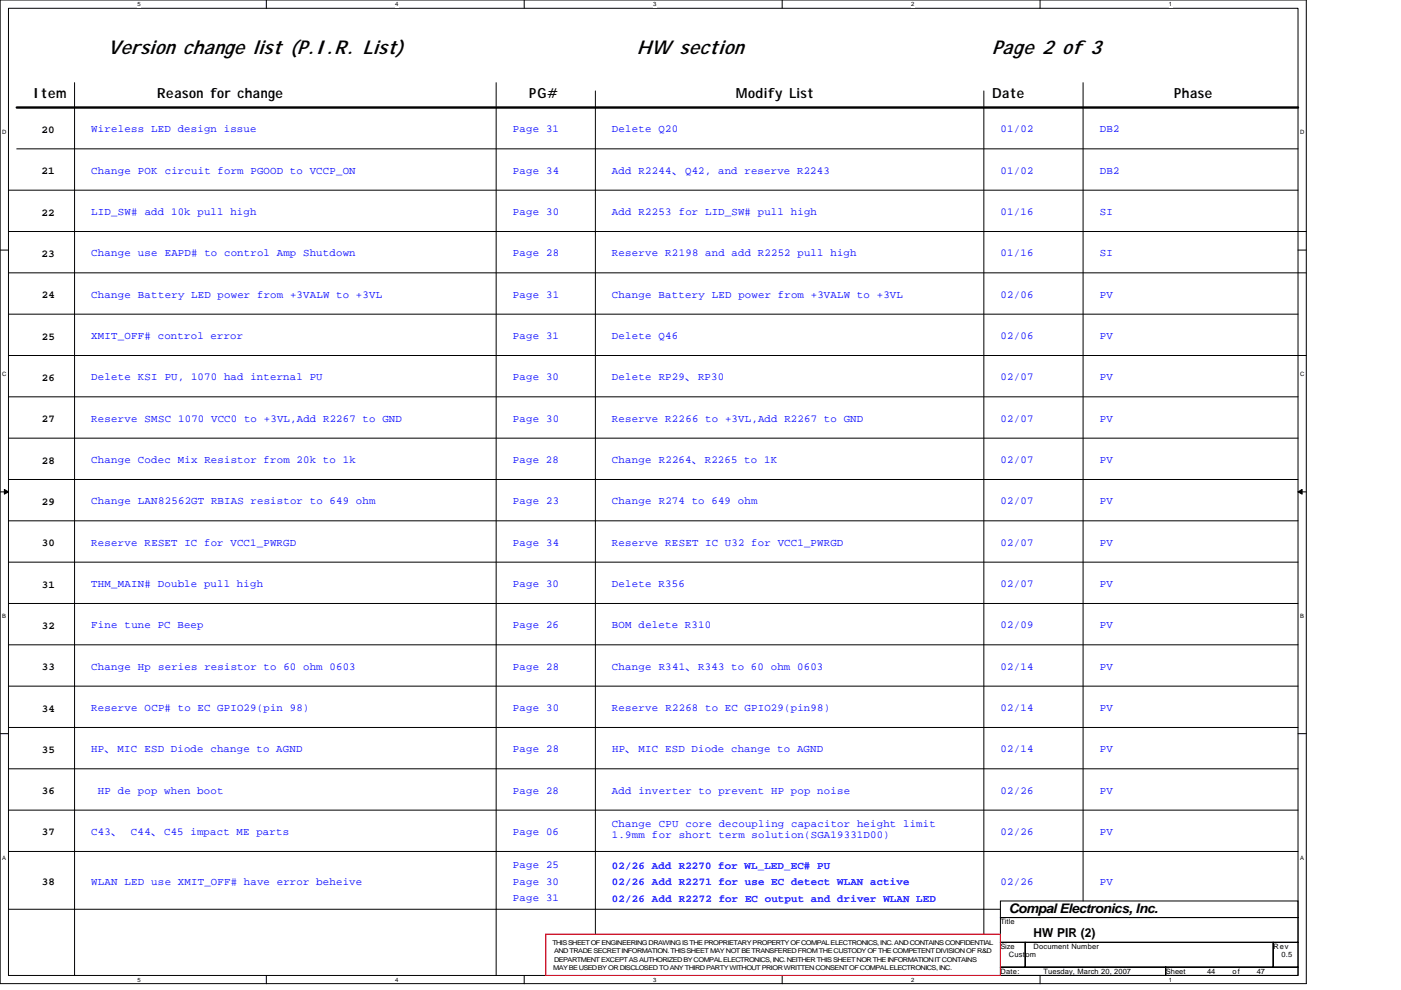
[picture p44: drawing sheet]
<svg xmlns="http://www.w3.org/2000/svg" width="297mm" height="210mm" viewBox="0 0 297 210" stroke-linecap="round" stroke-linejoin="round" font-family="sans-serif">
<defs><g id="words">
<g font-size="4.2">
<text x="22.8" y="11.5">Version change list (P.I.R. List)</text>
<text x="135" y="11.5">HW section</text>
<text x="210.4" y="11.5">Page 2 of 3</text>
</g>
<g font-size="3">
<text x="7" y="20.8">Item</text>
<text x="33.3" y="20.8">Reason for change</text>
<text x="112.2" y="20.8">PG#</text>
<text x="156" y="20.8">Modify List</text>
<text x="210.4" y="20.8">Date</text>
<text x="248.9" y="20.8">Phase</text>
</g>
<text font-size="2.8" x="213.9" y="193.6">Compal Electronics, Inc.</text>
<text font-size="2.6" x="219.1" y="198.7">HW PIR (2)</text>
<g font-size="2.3">
<text x="8.8" y="28.2">20</text>
<text x="8.8" y="36.9">21</text>
<text x="8.8" y="45.7">22</text>
<text x="8.8" y="54.5">23</text>
<text x="8.8" y="63.2">24</text>
<text x="8.8" y="72">25</text>
<text x="8.8" y="80.8">26</text>
<text x="8.8" y="89.5">27</text>
<text x="8.8" y="98.3">28</text>
<text x="8.8" y="107">29</text>
<text x="8.8" y="115.8">30</text>
<text x="8.8" y="124.6">31</text>
<text x="8.8" y="133.3">32</text>
<text x="8.8" y="142.1">33</text>
<text x="8.8" y="150.9">34</text>
<text x="8.8" y="159.6">35</text>
<text x="8.8" y="168.4">36</text>
<text x="8.8" y="177.1">37</text>
<text x="8.8" y="187.7">38</text>
</g>
<g font-size="2.3" fill="#00f">
<text x="19.3" y="28.1">Wireless LED design issue</text>
<text x="108.7" y="28.1">Page 31</text>
<text x="129.7" y="28.1">Delete Q20</text>
<text x="212.1" y="28.1">01/02</text>
<text x="233.2" y="28.1">DB2</text>
<text x="19.3" y="36.9">Change POK circuit form PGOOD to VCCP_ON</text>
<text x="108.7" y="36.9">Page 34</text>
<text x="129.7" y="36.9">Add R2244、Q42, and reserve R2243</text>
<text x="212.1" y="36.9">01/02</text>
<text x="233.2" y="36.9">DB2</text>
<text x="19.3" y="45.6">LID_SW# add 10k pull high</text>
<text x="108.7" y="45.6">Page 30</text>
<text x="129.7" y="45.6">Add R2253 for LID_SW# pull high</text>
<text x="212.1" y="45.6">01/16</text>
<text x="233.2" y="45.6">SI</text>
<text x="19.3" y="54.4">Change use EAPD# to control Amp Shutdown</text>
<text x="108.7" y="54.4">Page 28</text>
<text x="129.7" y="54.4">Reserve R2198 and add R2252 pull high</text>
<text x="212.1" y="54.4">01/16</text>
<text x="233.2" y="54.4">SI</text>
<text x="19.3" y="63.1">Change Battery LED power from +3VALW to +3VL</text>
<text x="108.7" y="63.1">Page 31</text>
<text x="129.7" y="63.1">Change Battery LED power from +3VALW to +3VL</text>
<text x="212.1" y="63.1">02/06</text>
<text x="233.2" y="63.1">PV</text>
<text x="19.3" y="71.9">XMIT_OFF# control error</text>
<text x="108.7" y="71.9">Page 31</text>
<text x="129.7" y="71.9">Delete Q46</text>
<text x="212.1" y="71.9">02/06</text>
<text x="233.2" y="71.9">PV</text>
<text x="19.3" y="80.7">Delete KSI PU, 1070 had internal PU</text>
<text x="108.7" y="80.7">Page 30</text>
<text x="129.7" y="80.7">Delete RP29、RP30</text>
<text x="212.1" y="80.7">02/07</text>
<text x="233.2" y="80.7">PV</text>
<text x="19.3" y="89.4">Reserve SMSC 1070 VCC0 to +3VL,Add R2267 to GND</text>
<text x="108.7" y="89.4">Page 30</text>
<text x="129.7" y="89.4">Reserve R2266 to +3VL,Add R2267 to GND</text>
<text x="212.1" y="89.4">02/07</text>
<text x="233.2" y="89.4">PV</text>
<text x="19.3" y="98.2">Change Codec Mix Resistor from 20k to 1k</text>
<text x="108.7" y="98.2">Page 28</text>
<text x="129.7" y="98.2">Change R2264、R2265 to 1K</text>
<text x="212.1" y="98.2">02/07</text>
<text x="233.2" y="98.2">PV</text>
<text x="19.3" y="107">Change LAN82562GT RBIAS resistor to 649 ohm</text>
<text x="108.7" y="107">Page 23</text>
<text x="129.7" y="107">Change R274 to 649 ohm</text>
<text x="212.1" y="107">02/07</text>
<text x="233.2" y="107">PV</text>
<text x="19.3" y="115.7">Reserve RESET IC for VCC1_PWRGD</text>
<text x="108.7" y="115.7">Page 34</text>
<text x="129.7" y="115.7">Reserve RESET IC U32 for VCC1_PWRGD</text>
<text x="212.1" y="115.7">02/07</text>
<text x="233.2" y="115.7">PV</text>
<text x="19.3" y="124.5">THM_MAIN# Double pull high</text>
<text x="108.7" y="124.5">Page 30</text>
<text x="129.7" y="124.5">Delete R356</text>
<text x="212.1" y="124.5">02/07</text>
<text x="233.2" y="124.5">PV</text>
<text x="19.3" y="133.2">Fine tune PC Beep</text>
<text x="108.7" y="133.2">Page 26</text>
<text x="129.7" y="133.2">BOM delete R310</text>
<text x="212.1" y="133.2">02/09</text>
<text x="233.2" y="133.2">PV</text>
<text x="19.3" y="142">Change Hp series resistor to 60 ohm 0603</text>
<text x="108.7" y="142">Page 28</text>
<text x="129.7" y="142">Change R341、R343 to 60 ohm 0603</text>
<text x="212.1" y="142">02/14</text>
<text x="233.2" y="142">PV</text>
<text x="19.3" y="150.8">Reserve OCP# to EC GPIO29(pin 98)</text>
<text x="108.7" y="150.8">Page 30</text>
<text x="129.7" y="150.8">Reserve R2268 to EC GPIO29(pin98)</text>
<text x="212.1" y="150.8">02/14</text>
<text x="233.2" y="150.8">PV</text>
<text x="19.3" y="159.5">HP、MIC ESD Diode change to AGND</text>
<text x="108.7" y="159.5">Page 28</text>
<text x="129.8" y="159.5">HP、MIC ESD Diode change to AGND</text>
<text x="212.1" y="159.5">02/14</text>
<text x="233.2" y="159.5">PV</text>
<text x="20.7" y="168.3">HP de pop when boot</text>
<text x="108.7" y="168.3">Page 28</text>
<text x="129.7" y="168.3">Add inverter to prevent HP pop noise</text>
<text x="212.1" y="168.3">02/26</text>
<text x="233.2" y="168.3">PV</text>
<text x="19.3" y="177.1">C43、 C44、C45 impact ME parts</text>
<text x="108.7" y="177.1">Page 06</text>
<text x="129.7" y="175.3">Change CPU core decoupling capacitor height limit</text>
<text x="129.7" y="177.7">1.9mm for short term solution(SGA19331D00)</text>
<text x="212.1" y="177.1">02/26</text>
<text x="233.2" y="177.1">PV</text>
<text x="108.7" y="184.1">Page 25</text>
<text x="129.7" y="184.2">02/26 Add R2270 for WL_LED_EC# PU</text>
<text x="19.3" y="187.6">WLAN LED use XMIT_OFF# have error beheive</text>
<text x="108.7" y="191.1">Page 31</text>
<text x="108.7" y="187.6">Page 30</text>
<text x="129.7" y="191.2">02/26 Add R2272 for EC output and driver WLAN LED</text>
<text x="129.7" y="187.7">02/26 Add R2271 for use EC detect WLAN active</text>
<text x="212.1" y="187.6">02/26</text>
<text x="233.2" y="187.6">PV</text>
</g>
<g font-size="1.6">
<text x="212.1" y="195.9">Title</text>
<text x="212.1" y="201.2">Size</text>
<text x="213.9" y="202.9">Custom</text>
<text x="219.1" y="201.2">Document Number</text>
<text x="270" y="201.2">Rev</text>
<text x="271.7" y="202.9">0.5</text>
<text x="212.1" y="206.5">Date:</text>
<text x="221.2" y="206.5">Tuesday, March 20, 2007</text>
<text x="247.2" y="206.5">Sheet</text>
<text x="255.9" y="206.5">44</text>
<text x="261.3" y="206.5">of</text>
<text x="266.4" y="206.5">47</text>
</g>
<g font-size="1.4">
<text x="117.1" y="200.4">THIS SHEET OF ENGINEERING DRAWING IS THE PROPRIETARY PROPERTY OF COMPAL ELECTRONICS, INC. AND CONTAINS CONFIDENTIAL</text>
<text x="117.5" y="203.9">DEPARTMENT EXCEPT AS AUTHORIZED BY COMPALELECTRONICS, INC. NEITHER THIS SHEET NOR THE INFORMATION IT CONTAINS</text>
<text x="117.5" y="202.1">AND TRADE SECRET INFORMATION. THIS SHEETMAY NOT BE TRANSFERED FROM THE CUSTODYOF THE COMPETENT DIVISION OF R&amp;D</text>
<text x="117.3" y="205.6">MAY BE USED BY OR DISCLOSED TO ANY THIRD PARTY WITHOUT PRIOR WRITTEN CONSENT OFCOMPAL ELECTRONICS, INC.</text>
</g>
<g font-size="1.3">
<text x="29.1" y="1.3">5</text>
<text x="83.8" y="1.3">4</text>
<text x="138.5" y="1.3">3</text>
<text x="193.2" y="1.3">2</text>
<text x="247.8" y="1.3">1</text>
<text x=".5" y="28.5">D</text>
<text x="275.7" y="28.5">D</text>
<text x=".5" y="79.8">C</text>
<text x="275.7" y="79.8">C</text>
<text x=".5" y="131">B</text>
<text x="275.7" y="131">B</text>
<text x=".5" y="182.3">A</text>
<text x="275.7" y="182.3">A</text>
<text x="29.1" y="208.1">5</text>
<text x="83.8" y="208.1">4</text>
<text x="138.5" y="208.1">3</text>
<text x="193.2" y="208.1">2</text>
<text x="247.8" y="208.1">1</text>
</g>
</g></defs>
<path d="M0 0h277v208.6h-277zM1.8 1.8h273.4v205h-273.4z" fill="none" stroke="#000" stroke-width=".21"/>
<g fill="#fff">
<path d="M29.1 .2h.7v1.4h-.7z"/>
<path d="M29.1 207h.7v1.4h-.7z"/>
</g>
<path d="M56.5 0v1.8M56.5 206.8v1.8" fill="none" stroke="#000" stroke-width=".21"/>
<g fill="#fff">
<path d="M83.8 .2h.7v1.4h-.7z"/>
<path d="M83.8 207h.7v1.4h-.7z"/>
</g>
<path d="M111.1 0v1.8M111.1 206.8v1.8" fill="none" stroke="#000" stroke-width=".21"/>
<g fill="#fff">
<path d="M138.5 .2h.6v1.4h-.6z"/>
<path d="M138.5 207h.6v1.4h-.6z"/>
</g>
<path d="M165.8 0v1.8M165.8 206.8v1.8" fill="none" stroke="#000" stroke-width=".21"/>
<g fill="#fff">
<path d="M193.2 .2h.6v1.4h-.6z"/>
<path d="M193.2 207h.6v1.4h-.6z"/>
</g>
<path d="M220.5 0v1.8M220.5 206.8v1.8" fill="none" stroke="#000" stroke-width=".21"/>
<g fill="#fff">
<path d="M247.8 .2h.7v1.4h-.7z"/>
<path d="M247.8 207h.7v1.4h-.7z"/>
<path d="M.5 27.4h.9v1.4h-.9z"/>
<path d="M275.7 27.4h.8v1.4h-.8z"/>
<path d="M.5 78.7h.9v1.4h-.9z"/>
<path d="M275.7 78.7h.8v1.4h-.8z"/>
</g>
<path d="M0 53h1.8M275.2 53h1.8" fill="none" stroke="#000" stroke-width=".21"/>
<g fill="#fff">
<path d="M.5 129.9h.8v1.4h-.8z"/>
<path d="M275.7 129.9h.8v1.4h-.8z"/>
</g>
<path d="M0 104.3h1.8M275.2 104.3h1.8" fill="none" stroke="#000" stroke-width=".21"/>
<path d="M.9 103.8l.9 .5-.9 .5zM275.2 104.3l.9-.5v1z" fill="#000" stroke="#000" stroke-width=".21"/>
<g fill="#fff">
<path d="M.5 181.2h.8v1.4h-.8z"/>
<path d="M275.6 181.2h.9v1.4h-.9z"/>
</g>
<g fill="none" stroke="#000" stroke-width=".21">
<path d="M15.8 17.5v189.3M105.2 17.5v189.3M126.2 19.3v178.8M208.6 19.3v178.8M229.6 17.5v173.5M3.6 31.6h271.6M1.8 49.1h275.2M1.8 57.8h275.2M1.8 40.3h273.4M1.8 75.4h275.2M1.8 66.6h273.4M1.8 84.1h273.4"/>
<path d="M1.8 92.9h273.4M1.8 101.7h273.4M1.8 110.4h273.4M1.8 119.2h273.4M1.8 128h273.4M1.8 136.7h273.4M0 155.6h1.8M1.8 145.5h273.4M1.8 154.2h273.4M275.2 155.6h1.8M1.8 163h273.4M1.8 171.8h273.4"/>
<path d="M1.8 192.8h210.3M1.8 180.5h273.4M212.1 191h63.1v3.5h-63.1zM212.1 194.5h63.1v5.3h-63.1zM212.1 199.8h5.3v5.3h-5.3zM217.4 199.8h52.5v5.3h-52.5zM269.9 199.8h5.3v5.3h-5.3zM212.1 205.1h35.1v1.7h-35.1zM247.2 205.1h28v1.7h-28z"/>
</g>
<path d="M3.6 22.8h271.6" fill="none" stroke="#000" stroke-width=".51"/>
<path d="M115.7 198.1h96.4v8.7h-96.4z" fill="none" stroke="#f00" stroke-width=".21"/>
<use href="#words"/>
</svg>
